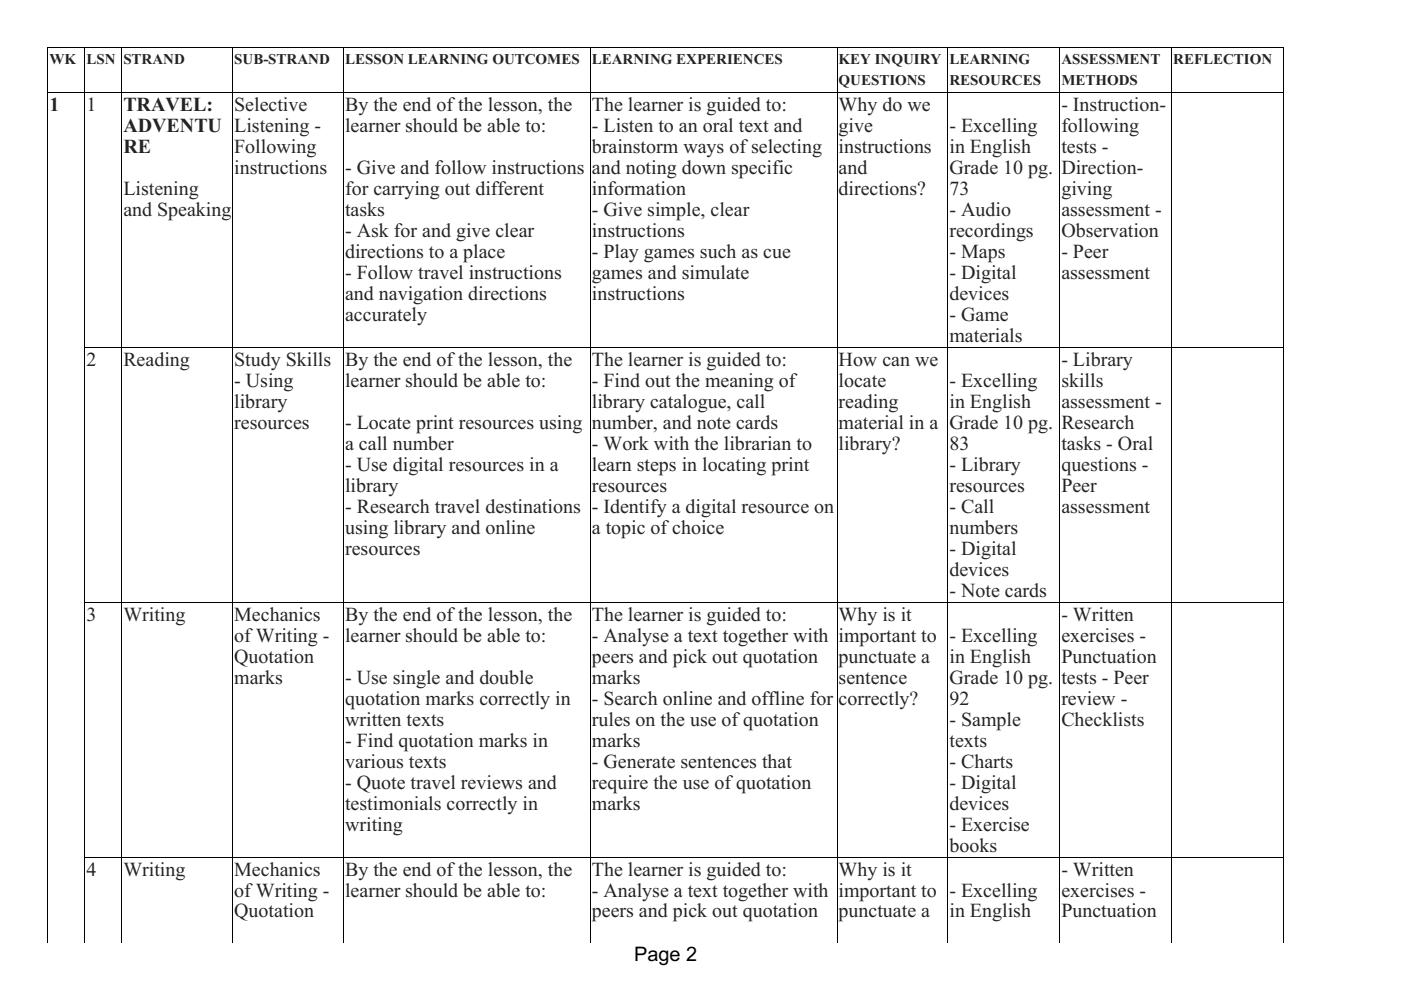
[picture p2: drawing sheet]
<svg xmlns="http://www.w3.org/2000/svg" width="297mm" height="210mm" viewBox="0 0 297 210" stroke-linecap="round" stroke-linejoin="round" font-family="sans-serif">
<defs><g id="words">
<g font-size="4.2" fill="#212529">
<text x="10.5" y="23.6">1</text>
<text x="18.3" y="23.6">1</text>
<text x="26.2" y="23.6">TRAVEL:</text>
<text x="49.7" y="23.6">Selective</text>
<text x="73.2" y="23.6">By the end ofthe lesson, the</text>
<text x="125.5" y="23.6">The learner is guided to:</text>
<text x="177.8" y="23.6">Why do we</text>
<text x="225" y="23.6">- Instruction-</text>
<text x="26.2" y="28.1">ADVENTU</text>
<text x="49.7" y="28.1">Listening -</text>
<text x="73.2" y="28.1">learner should be able to:</text>
<text x="125.5" y="28.1">- Listen to an oral text and</text>
<text x="177.8" y="28.1">give</text>
<text x="201.3" y="28.1">- Excelling</text>
<text x="225" y="28.1">following</text>
<text x="26.2" y="32.5">RE</text>
<text x="49.7" y="32.5">Following</text>
<text x="125.5" y="32.5">brainstorm ways ofselecting</text>
<text x="177.8" y="32.5">instructions</text>
<text x="201.3" y="32.5">in English</text>
<text x="225" y="32.5">tests -</text>
<text x="26.2" y="41.4">Listening</text>
<text x="49.7" y="37">instructions</text>
<text x="73.2" y="37">- Give and follow instructions</text>
<text x="73.2" y="41.4">for carrying out different</text>
<text x="125.5" y="37">and noting down specific</text>
<text x="125.5" y="41.4">information</text>
<text x="177.8" y="37">and</text>
<text x="177.8" y="41.4">directions?</text>
<text x="201.3" y="37">Grade 10 pg.</text>
<text x="201.3" y="41.4">73</text>
<text x="225" y="37">Direction-</text>
<text x="225" y="41.4">giving</text>
<text x="26.2" y="45.8">and Speaking</text>
<text x="73.2" y="45.8">tasks</text>
<text x="125.5" y="45.8">- Give simple, clear</text>
<text x="201.3" y="45.8">- Audio</text>
<text x="225" y="45.8">assessment -</text>
<text x="73.2" y="50.3">- Ask for and give clear</text>
<text x="125.5" y="50.3">instructions</text>
<text x="201.3" y="50.3">recordings</text>
<text x="225" y="50.3">Observation</text>
<text x="73.2" y="54.7">directions to a place</text>
<text x="73.2" y="59.2">- Follow travel instructions</text>
<text x="125.5" y="54.7">- Play games such as cue</text>
<text x="125.5" y="59.2">games and simulate</text>
<text x="201.3" y="54.7">- Maps</text>
<text x="201.3" y="59.2">- Digital</text>
<text x="225" y="54.7">- Peer</text>
<text x="225" y="59.2">assessment</text>
<text x="73.2" y="63.6">and navigation directions</text>
<text x="125.5" y="63.6">instructions</text>
<text x="201.3" y="63.6">devices</text>
<text x="73.2" y="68.1">accurately</text>
<text x="201.3" y="68.1">- Game</text>
<text x="18.3" y="77.6">2</text>
<text x="26.2" y="77.6">Reading</text>
<text x="49.7" y="77.6">Study Skills</text>
<text x="73.2" y="77.6">By the end ofthe lesson, the</text>
<text x="125.5" y="77.6">The learner is guided to:</text>
<text x="177.8" y="77.6">How can we</text>
<text x="201.3" y="72.5">materials</text>
<text x="225" y="77.6">- Library</text>
<text x="49.7" y="82.1">- Using</text>
<text x="73.2" y="82.1">learner should be able to:</text>
<text x="125.5" y="82.1">- Find out the meaning of</text>
<text x="177.8" y="82.1">locate</text>
<text x="201.3" y="82.1">- Excelling</text>
<text x="225" y="82.1">skills</text>
<text x="49.7" y="86.5">library</text>
<text x="125.5" y="86.5">library catalogue, call</text>
<text x="177.8" y="86.5">reading</text>
<text x="201.3" y="86.5">in English</text>
<text x="225" y="86.5">assessment -</text>
<text x="49.7" y="91">resources</text>
<text x="73.2" y="91">- Locate print resources using</text>
<text x="73.2" y="95.4">a call number</text>
<text x="125.5" y="91">number, and note cards</text>
<text x="125.5" y="95.4">- Work with the librarian to</text>
<text x="177.8" y="91">material in a</text>
<text x="177.8" y="95.4">library?</text>
<text x="201.3" y="91">Grade 10 pg.</text>
<text x="201.3" y="95.4">83</text>
<text x="225" y="91">Research</text>
<text x="225" y="95.4">tasks - Oral</text>
<text x="73.2" y="99.9">- Use digital resources in a</text>
<text x="125.5" y="99.9">learn steps in locating print</text>
<text x="201.3" y="99.9">- Library</text>
<text x="225" y="99.9">questions -</text>
<text x="73.2" y="104.3">library</text>
<text x="125.5" y="104.3">resources</text>
<text x="201.3" y="104.3">resources</text>
<text x="225" y="104.3">Peer</text>
<text x="73.2" y="108.8">- Research travel destinations</text>
<text x="73.2" y="113.2">using library and online</text>
<text x="125.5" y="108.8">- Identify a digital resource on</text>
<text x="125.5" y="113.2">a topic ofchoice</text>
<text x="201.3" y="108.8">- Call</text>
<text x="201.3" y="113.2">numbers</text>
<text x="225" y="108.8">assessment</text>
<text x="73.2" y="117.6">resources</text>
<text x="201.3" y="117.6">- Digital</text>
<text x="201.3" y="122.1">devices</text>
<text x="18.3" y="131.6">3</text>
<text x="26.2" y="131.6">Writing</text>
<text x="49.7" y="131.6">Mechanics</text>
<text x="73.2" y="131.6">By the end ofthe lesson, the</text>
<text x="125.5" y="131.6">The learner is guided to:</text>
<text x="177.8" y="131.6">Why is it</text>
<text x="201.3" y="126.5">- Note cards</text>
<text x="225" y="131.6">- Written</text>
<text x="49.7" y="136.1">ofWriting -</text>
<text x="73.2" y="136.1">learner should be able to:</text>
<text x="125.5" y="136.1">- Analyse a text together with</text>
<text x="177.8" y="136.1">important to</text>
<text x="201.3" y="136.1">- Excelling</text>
<text x="225" y="136.1">exercises -</text>
<text x="49.7" y="140.5">Quotation</text>
<text x="125.5" y="140.5">peers and pick out quotation</text>
<text x="177.8" y="140.5">punctuate a</text>
<text x="201.3" y="140.5">in English</text>
<text x="225" y="140.5">Punctuation</text>
<text x="49.7" y="145">marks</text>
<text x="73.2" y="145">- Use single and double</text>
<text x="73.2" y="149.4">quotation marks correctly in</text>
<text x="125.5" y="145">marks</text>
<text x="125.5" y="149.4">- Search online and offline for</text>
<text x="177.8" y="145">sentence</text>
<text x="177.8" y="149.4">correctly?</text>
<text x="201.3" y="145">Grade 10 pg.</text>
<text x="201.3" y="149.4">92</text>
<text x="225" y="145">tests - Peer</text>
<text x="225" y="149.4">review -</text>
<text x="73.2" y="153.9">written texts</text>
<text x="125.5" y="153.9">rules on the use ofquotation</text>
<text x="201.3" y="153.9">- Sample</text>
<text x="225" y="153.9">Checklists</text>
<text x="73.2" y="158.3">- Find quotation marks in</text>
<text x="125.5" y="158.3">marks</text>
<text x="201.3" y="158.3">texts</text>
<text x="73.2" y="162.8">various texts</text>
<text x="73.2" y="167.2">- Quote travel reviews and</text>
<text x="125.5" y="162.8">- Generate sentences that</text>
<text x="125.5" y="167.2">require the use ofquotation</text>
<text x="201.3" y="162.8">- Charts</text>
<text x="201.3" y="167.2">- Digital</text>
<text x="73.2" y="171.7">testimonials correctly in</text>
<text x="125.5" y="171.7">marks</text>
<text x="201.3" y="171.7">devices</text>
<text x="73.2" y="176.1">writing</text>
<text x="201.3" y="176.1">- Exercise</text>
<text x="18.3" y="185.6">4</text>
<text x="26.2" y="185.6">Writing</text>
<text x="49.7" y="185.6">Mechanics</text>
<text x="73.2" y="185.6">By the end ofthe lesson, the</text>
<text x="125.5" y="185.6">The learner is guided to:</text>
<text x="177.8" y="185.6">Why is it</text>
<text x="201.3" y="180.5">books</text>
<text x="225" y="185.6">- Written</text>
<text x="49.7" y="190.1">ofWriting -</text>
<text x="73.2" y="190.1">learner should be able to:</text>
<text x="125.5" y="190.1">- Analyse a text together with</text>
<text x="177.8" y="190.1">important to</text>
<text x="201.3" y="190.1">- Excelling</text>
<text x="225" y="190.1">exercises -</text>
<text x="49.7" y="194.5">Quotation</text>
<text x="125.5" y="194.5">peers and pick out quotation</text>
<text x="177.8" y="194.5">punctuate a</text>
<text x="201.3" y="194.5">in English</text>
<text x="225" y="194.5">Punctuation</text>
</g>
<text font-size="4.2" x="134.4" y="203.7">Page 2</text>
<g font-size="3.2" fill="#212529">
<text x="10.5" y="13.7">WK</text>
<text x="18.3" y="13.7">LSN</text>
<text x="26.2" y="13.7">STRAND</text>
<text x="49.7" y="13.7">SUB-STRAND</text>
<text x="73.2" y="13.7">LESSON LEARNING OUTCOMES</text>
<text x="125.5" y="13.7">LEARNING EXPERIENCES</text>
<text x="177.8" y="13.7">KEY INQUIRY</text>
<text x="201.3" y="13.7">LEARNING</text>
<text x="225" y="13.7">ASSESSMENT</text>
<text x="248.7" y="13.7">REFLECTION</text>
<text x="177.8" y="18.1">QUESTIONS</text>
<text x="201.3" y="18.1">RESOURCES</text>
<text x="225" y="18.1">METHODS</text>
</g>
</g></defs>
<g fill="none" stroke="#000" stroke-width=".21">
<path d="M10.1 10.2h262.2M10.1 19.7h262.2M10.2 10.1v189.8M18 10.1v189.8M25.8 10.1v189.8M49.3 10.1v189.8M72.9 10.1v189.8M125.2 10.1v189.8M177.5 10.1v189.8M201 10.1v189.8M224.7 10.1v189.8M248.4 10.1v189.8"/>
<path d="M272.2 10.1v189.8M17.9 73.7h254.4M17.9 127.7h254.4M17.9 181.7h254.4"/>
</g>
<use href="#words"/>
</svg>
